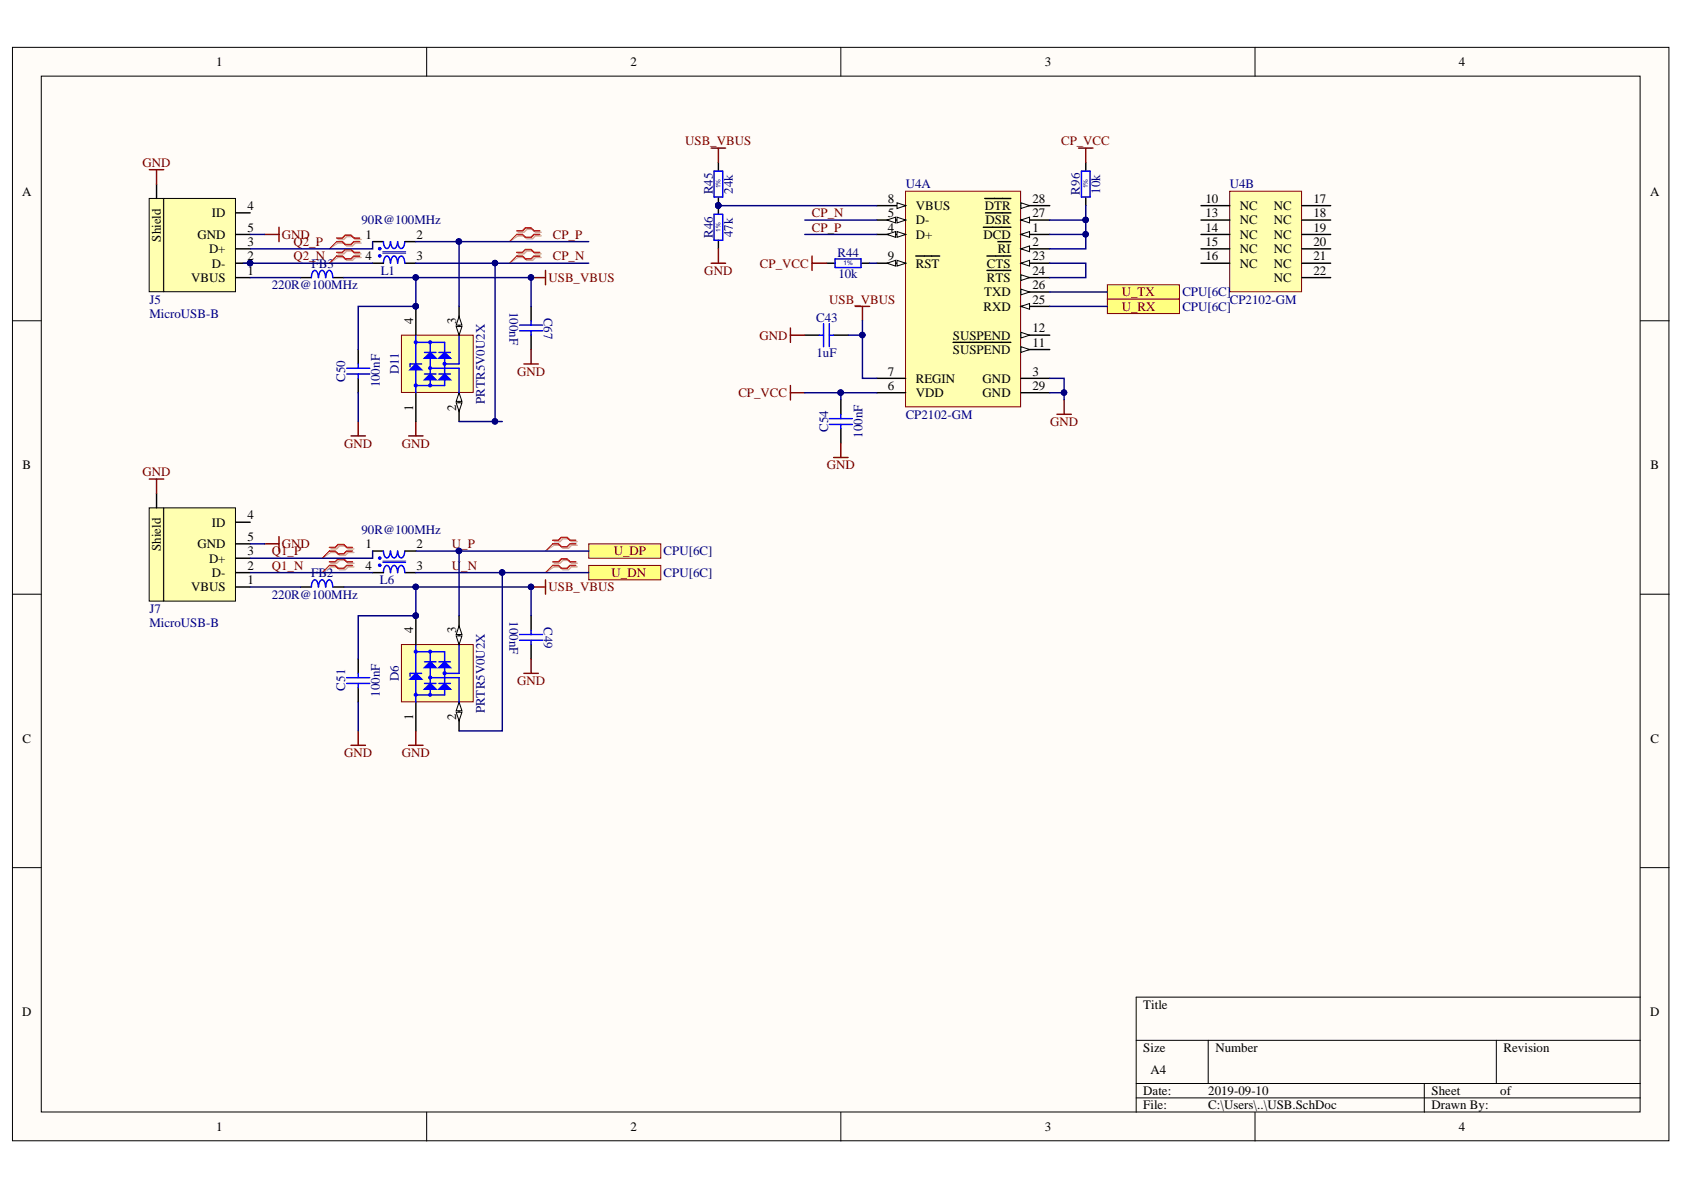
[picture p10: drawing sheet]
<svg xmlns="http://www.w3.org/2000/svg" width="297mm" height="210mm" viewBox="0 0 297 210" stroke-linecap="round" stroke-linejoin="round" font-family="sans-serif">
<defs><g id="words">
<g font-size="2.3">
<text x="38.1" y="11.7">1</text>
<text x="111.2" y="11.7">2</text>
<text x="184.3" y="11.7">3</text>
<text x="257.3" y="11.7">4</text>
<text x="3.9" y="34.5">A</text>
<text x="156.6" y="35.8">8</text>
<text x="182.1" y="35.8">28</text>
<text x="212.6" y="35.8">10</text>
<text x="231.7" y="35.8">17</text>
<text x="291.1" y="34.5">A</text>
<text x="37.4" y="38.3">ID</text>
<text x="43.6" y="40.8">5</text>
<text x="43.6" y="37">4</text>
<text x="156.6" y="40.8">4</text>
<text x="156.6" y="38.3">5</text>
<text x="161.5" y="39.6">D-</text>
<text x="161.5" y="37">VBUS</text>
<text x="173.7" y="37">DTR</text>
<text x="173.8" y="39.6">DSR</text>
<text x="182.1" y="40.8">1</text>
<text x="182.1" y="38.3">27</text>
<text x="212.6" y="38.3">13</text>
<text x="212.6" y="40.8">14</text>
<text x="218.7" y="37">NC</text>
<text x="218.7" y="39.6">NC</text>
<text x="224.7" y="37">NC</text>
<text x="224.7" y="39.6">NC</text>
<text x="231.7" y="38.3">18</text>
<text x="231.7" y="40.8">19</text>
<text x="28.4" y="42.6" transform="rotate(-90 28.4 42.6)">Shield</text>
<text x="34.8" y="42.1">GND</text>
<text x="36.9" y="44.7">D+</text>
<text x="37.4" y="47.2">D-</text>
<text x="43.6" y="45.9">2</text>
<text x="43.6" y="43.4">3</text>
<text x="64.4" y="42.1">1</text>
<text x="64.4" y="45.9">4</text>
<text x="73.5" y="45.9">3</text>
<text x="73.5" y="42.1">2</text>
<text x="156.6" y="45.9">9</text>
<text x="161.5" y="42.1">D+</text>
<text x="161.5" y="47.2">RST</text>
<text x="173.5" y="42.1">DCD</text>
<text x="174.1" y="47.2">CTS</text>
<text x="176" y="44.7">RI</text>
<text x="182.1" y="43.4">2</text>
<text x="182.1" y="45.9">23</text>
<text x="212.6" y="43.4">15</text>
<text x="212.6" y="45.9">16</text>
<text x="218.7" y="42.1">NC</text>
<text x="218.7" y="44.7">NC</text>
<text x="218.7" y="47.2">NC</text>
<text x="224.7" y="42.1">NC</text>
<text x="224.7" y="44.7">NC</text>
<text x="224.7" y="47.2">NC</text>
<text x="231.7" y="43.4">20</text>
<text x="231.7" y="45.9">21</text>
<text x="33.7" y="49.7">VBUS</text>
<text x="43.6" y="48.5">1</text>
<text x="173.6" y="52.3">TXD</text>
<text x="174.1" y="49.7">RTS</text>
<text x="182.1" y="48.5">24</text>
<text x="182.1" y="53.6">25</text>
<text x="182.1" y="51">26</text>
<text x="224.7" y="49.7">NC</text>
<text x="231.7" y="48.5">22</text>
<text x="72.9" y="57.1" transform="rotate(-90 72.9 57.1)">4</text>
<text x="80.5" y="57.1" transform="rotate(-90 80.5 57.1)">3</text>
<text x="168.1" y="59.9">SUSPEND</text>
<text x="173.5" y="54.8">RXD</text>
<text x="182.1" y="58.6">12</text>
<text x="168.1" y="62.4">SUSPEND</text>
<text x="182.1" y="61.2">11</text>
<text x="156.6" y="68.8">6</text>
<text x="156.6" y="66.2">7</text>
<text x="161.5" y="70">VDD</text>
<text x="161.5" y="67.5">REGIN</text>
<text x="173.3" y="67.5">GND</text>
<text x="173.3" y="70">GND</text>
<text x="182.1" y="66.2">3</text>
<text x="182.1" y="68.8">29</text>
<text x="72.9" y="72.4" transform="rotate(-90 72.9 72.4)">1</text>
<text x="80.5" y="72.4" transform="rotate(-90 80.5 72.4)">2</text>
<text x="4" y="82.8">B</text>
<text x="291.1" y="82.8">B</text>
<text x="37.4" y="92.9">ID</text>
<text x="43.6" y="95.4">5</text>
<text x="43.6" y="91.6">4</text>
<text x="28.4" y="97.2" transform="rotate(-90 28.4 97.2)">Shield</text>
<text x="34.8" y="96.7">GND</text>
<text x="36.9" y="99.2">D+</text>
<text x="37.4" y="101.8">D-</text>
<text x="43.6" y="100.5">2</text>
<text x="43.6" y="98">3</text>
<text x="64.4" y="96.7">1</text>
<text x="64.4" y="100.5">4</text>
<text x="73.5" y="100.5">3</text>
<text x="73.5" y="96.7">2</text>
<text x="33.7" y="104.3">VBUS</text>
<text x="43.6" y="103.1">1</text>
<text x="72.9" y="111.7" transform="rotate(-90 72.9 111.7)">4</text>
<text x="80.5" y="111.7" transform="rotate(-90 80.5 111.7)">3</text>
<text x="4" y="131">C</text>
<text x="72.9" y="127" transform="rotate(-90 72.9 127)">1</text>
<text x="80.5" y="127" transform="rotate(-90 80.5 127)">2</text>
<text x="291.1" y="131">C</text>
<text x="3.9" y="179.2">D</text>
<text x="201.7" y="177.9">Title</text>
<text x="291.1" y="179.2">D</text>
<text x="201.7" y="185.6">Size</text>
<text x="214.4" y="185.6">Number</text>
<text x="265.2" y="185.6">Revision</text>
<text x="202.9" y="189.4">A4</text>
<text x="201.7" y="193.2">Date:</text>
<text x="201.7" y="195.7">File:</text>
<text x="213.1" y="193.2">2019-09-10</text>
<text x="213.1" y="195.7">C:\Users\..\USB.SchDoc</text>
<text x="252.5" y="193.2">Sheet</text>
<text x="252.5" y="195.7">Drawn By:</text>
<text x="264.6" y="193.2">of</text>
<text x="38.1" y="199.5">1</text>
<text x="111.2" y="199.5">2</text>
<text x="184.3" y="199.5">3</text>
<text x="257.3" y="199.5">4</text>
</g>
<g font-size="2.3" fill="#800000">
<text x="25.1" y="29.4">GND</text>
<text x="120.9" y="25.6">USB_VBUS</text>
<text x="187.2" y="25.6">CP_VCC</text>
<text x="143.2" y="38.3">CP_N</text>
<text x="143.2" y="40.8">CP_P</text>
<text x="49.7" y="42.1">GND</text>
<text x="51.8" y="43.4">Q2_P</text>
<text x="51.8" y="45.9">Q2_N</text>
<text x="97.5" y="42.1">CP_P</text>
<text x="97.5" y="45.9">CP_N</text>
<text x="134" y="47.2">CP_VCC</text>
<text x="96.8" y="49.7">USB_VBUS</text>
<text x="124.2" y="48.5">GND</text>
<text x="146.3" y="53.6">USB_VBUS</text>
<text x="197.9" y="52.3">U_TX</text>
<text x="134" y="59.9">GND</text>
<text x="197.9" y="54.8">U_RX</text>
<text x="91.2" y="66.2">GND</text>
<text x="130.2" y="70">CP_VCC</text>
<text x="185.2" y="75.1">GND</text>
<text x="60.7" y="78.9">GND</text>
<text x="70.9" y="78.9">GND</text>
<text x="145.8" y="82.8">GND</text>
<text x="25.1" y="84">GND</text>
<text x="48" y="98">Q1_P</text>
<text x="48" y="100.5">Q1_N</text>
<text x="49.7" y="96.7">GND</text>
<text x="79.7" y="96.7">U_P</text>
<text x="79.7" y="100.5">U_N</text>
<text x="107.9" y="101.8">U_DN</text>
<text x="108.3" y="98">U_DP</text>
<text x="96.8" y="104.3">USB_VBUS</text>
<text x="91.2" y="120.8">GND</text>
<text x="60.7" y="133.5">GND</text>
<text x="70.9" y="133.5">GND</text>
</g>
<g font-size="2.3" fill="#000080">
<text x="125.7" y="34.3" transform="rotate(-90 125.7 34.3)">R45</text>
<text x="129.3" y="34.2" transform="rotate(-90 129.3 34.2)">24k</text>
<text x="159.8" y="33.2">U4A</text>
<text x="190.5" y="34.3" transform="rotate(-90 190.5 34.3)">R96</text>
<text x="194.1" y="34.2" transform="rotate(-90 194.1 34.2)">10k</text>
<text x="216.9" y="33.2">U4B</text>
<text x="63.8" y="39.6">90R@100MHz</text>
<text x="125.7" y="41.9" transform="rotate(-90 125.7 41.9)">R46</text>
<text x="129.3" y="41.8" transform="rotate(-90 129.3 41.8)">47k</text>
<text x="55" y="47.2">FB3</text>
<text x="147.7" y="45.4">R44</text>
<text x="26.3" y="53.6">J5</text>
<text x="48" y="51">220R@100MHz</text>
<text x="67.2" y="48.5">L1</text>
<text x="147.9" y="49">10k</text>
<text x="208.6" y="52.3">CPU[6C]</text>
<text x="216.9" y="53.6">CP2102-GM</text>
<text x="26.3" y="56.1">MicroUSB-B</text>
<text x="89.9" y="55" transform="rotate(90 89.9 55)">100nF</text>
<text x="95.9" y="56" transform="rotate(90 95.9 56)">C67</text>
<text x="143.9" y="56.9">C43</text>
<text x="208.6" y="54.8">CPU[6C]</text>
<text x="144" y="62.9">1uF</text>
<text x="60.9" y="67.3" transform="rotate(-90 60.9 67.3)">C50</text>
<text x="67" y="68.3" transform="rotate(-90 67 68.3)">100nF</text>
<text x="70.3" y="66" transform="rotate(-90 70.3 66)">D11</text>
<text x="85.5" y="71.3" transform="rotate(-90 85.5 71.3)">PRTR5V0U2X</text>
<text x="146.1" y="76.2" transform="rotate(-90 146.1 76.2)">C54</text>
<text x="152.1" y="77.2" transform="rotate(-90 152.1 77.2)">100nF</text>
<text x="159.8" y="73.8">CP2102-GM</text>
<text x="63.8" y="94.2">90R@100MHz</text>
<text x="54.9" y="101.8">FB2</text>
<text x="117" y="98">CPU[6C]</text>
<text x="117" y="101.8">CPU[6C]</text>
<text x="48" y="105.6">220R@100MHz</text>
<text x="67" y="103.1">L6</text>
<text x="26.3" y="108.1">J7</text>
<text x="26.3" y="110.7">MicroUSB-B</text>
<text x="89.9" y="109.5" transform="rotate(90 89.9 109.5)">100nF</text>
<text x="95.9" y="110.6" transform="rotate(90 95.9 110.6)">C49</text>
<text x="60.9" y="121.8" transform="rotate(-90 60.9 121.8)">C51</text>
<text x="67" y="122.9" transform="rotate(-90 67 122.9)">100nF</text>
<text x="70.3" y="120.1" transform="rotate(-90 70.3 120.1)">D6</text>
<text x="85.5" y="125.8" transform="rotate(-90 85.5 125.8)">PRTR5V0U2X</text>
</g>
<g font-size="1.1" fill="#000080">
<text x="127.1" y="33.2" transform="rotate(-90 127.1 33.2)">1%</text>
<text x="191.9" y="33.2" transform="rotate(-90 191.9 33.2)">1%</text>
<text x="127.1" y="40.8" transform="rotate(-90 127.1 40.8)">1%</text>
<text x="148.8" y="46.8">1%</text>
</g>
</g></defs>
<g fill="#fffcf8" stroke="#000" stroke-width=".18">
<path d="M2.2 8.4h292.2v192.8h-292.2z"/>
<path d="M7.3 13.4h282v182.7h-282z"/>
</g>
<g fill="none" stroke="#000" stroke-width=".18">
<path d="M75.3 8.4v5M148.3 8.4v5M221.4 8.4v5M2.2 56.6h5.1M289.3 56.6h5.1M2.2 104.8h5.1M289.3 104.8h5.1M2.2 153h5.1M289.3 153h5.1M289.3 175.9h-88.9v20.3M75.3 196.2v5.1M148.3 196.2v5.1"/>
<path d="M200.4 183.5h88.9M200.4 191.1h88.9M200.4 193.7h88.9M213.1 183.5v7.6M221.4 196.2v5.1M251.2 191.1v5.1M263.9 183.5v7.6"/>
</g>
<g fill="#ffffb0" stroke="#000" stroke-width=".18">
<path d="M26.3 35h2.5v16.5h-2.5z"/>
<path d="M28.9 35h12.6v16.5h-12.6z"/>
</g>
<path d="M27.6 32.5v2.5M41.6 37.5h2.5M41.6 49h2.5M41.6 46.4h2.5M41.6 43.9h2.5M41.6 41.4h2.5M53 49h1.9M58.7 49h1.9M63.2 61.7v2.5M63.2 66.7v2.6" fill="none" stroke="#000" stroke-width=".25"/>
<circle cx="44.1" cy="46.4" r=".48" fill="#000080" stroke="#000080" stroke-width=".18"/>
<path d="M26.3 29.9h2.6M27.6 29.9v2.6M46.7 41.4h2.5M49.2 40.1v2.5M61.9 76.9h2.6M63.2 74.4v2.5M72.1 76.9h2.5M73.4 74.4v2.5" fill="none" stroke="#800000" stroke-width=".25"/>
<path d="M56.1 49a1.15 1.15 0 0 0-.6-1.3 1.33 1.33 0 0 0-.6 1.3M57.4 49a1.15 1.15 0 0 0-.6-1.3 1.33 1.33 0 0 0-.6 1.3M58.7 49a1.15 1.15 0 0 0-.6-1.3 1.33 1.33 0 0 0-.6 1.3M61.2 65h4M61.2 66h4M63.2 64.2v.8M63.2 66v.7" fill="none" stroke="#00f" stroke-width=".25"/>
<path d="M159.7 33.7h20.3v38.1h-20.3z" fill="#ffffb0" stroke="#800000" stroke-width=".18"/>
<path d="M180.1 41.4h5.1" fill="none" stroke="#000" stroke-width=".25"/>
<path d="M180.1 41.4l1.5-.6v1.1z" fill="#fffcf8"/>
<path d="M180.1 41.4l1.5-.6v1.1z" fill="none" stroke="#000" stroke-width=".18"/>
<path d="M173.4 40.1h4.9M180.1 43.9h5.1" fill="none" stroke="#000" stroke-width=".25"/>
<path d="M180.1 43.9l1.5-.5v1z" fill="#fffcf8"/>
<path d="M180.1 43.9l1.5-.5v1z" fill="none" stroke="#000" stroke-width=".18"/>
<path d="M154.7 41.4h5M176 42.6h2.3M180.1 66.7h5.1" fill="none" stroke="#000" stroke-width=".25"/>
<path d="M158.2 40.8l1.5 .6-1.5 .5z" fill="#fffcf8"/>
<path d="M158.2 40.8l1.5 .6-1.5 .5z" fill="none" stroke="#000" stroke-width=".18"/>
<path d="M156.4 41.4l1.6-.6v1.1z" fill="#fffcf8"/>
<path d="M156.4 41.4l1.6-.6v1.1z" fill="none" stroke="#000" stroke-width=".18"/>
<path d="M154.7 38.8h5" fill="none" stroke="#000" stroke-width=".25"/>
<path d="M158.2 38.3l1.5 .5-1.5 .5z" fill="#fffcf8"/>
<path d="M158.2 38.3l1.5 .5-1.5 .5z" fill="none" stroke="#000" stroke-width=".18"/>
<path d="M156.4 38.8l1.6-.5v1z" fill="#fffcf8"/>
<path d="M156.4 38.8l1.6-.5v1z" fill="none" stroke="#000" stroke-width=".18"/>
<path d="M154.7 36.3h5M154.7 69.3h5M154.7 66.7h5" fill="none" stroke="#000" stroke-width=".25"/>
<path d="M158.2 35.8l1.5 .5-1.5 .5z" fill="#fffcf8"/>
<path d="M158.2 35.8l1.5 .5-1.5 .5z" fill="none" stroke="#000" stroke-width=".18"/>
<path d="M154.7 46.4h5" fill="none" stroke="#000" stroke-width=".25"/>
<path d="M158.2 45.9l1.5 .5-1.5 .5z" fill="#fffcf8"/>
<path d="M158.2 45.9l1.5 .5-1.5 .5z" fill="none" stroke="#000" stroke-width=".18"/>
<path d="M156.4 46.4l1.6-.5v1z" fill="#fffcf8"/>
<path d="M156.4 46.4l1.6-.5v1z" fill="none" stroke="#000" stroke-width=".18"/>
<path d="M161.5 45.2h4.2M180.1 61.7h5.1" fill="none" stroke="#000" stroke-width=".25"/>
<path d="M180.1 61.2l1.5 .5-1.5 .5z" fill="#fffcf8"/>
<path d="M180.1 61.2l1.5 .5-1.5 .5z" fill="none" stroke="#000" stroke-width=".18"/>
<path d="M180.1 59.1h5.1M168.1 60.4h10.2" fill="none" stroke="#000" stroke-width=".25"/>
<path d="M180.1 58.6l1.5 .5-1.5 .5z" fill="#fffcf8"/>
<path d="M180.1 58.6l1.5 .5-1.5 .5z" fill="none" stroke="#000" stroke-width=".18"/>
<path d="M180.1 46.4h5.1" fill="none" stroke="#000" stroke-width=".25"/>
<path d="M180.1 46.4l1.5-.5v1z" fill="#fffcf8"/>
<path d="M180.1 46.4l1.5-.5v1z" fill="none" stroke="#000" stroke-width=".18"/>
<path d="M174.1 45.2h4.2M180.1 49h5.1" fill="none" stroke="#000" stroke-width=".25"/>
<path d="M180.1 48.5l1.5 .5-1.5 .5z" fill="#fffcf8"/>
<path d="M180.1 48.5l1.5 .5-1.5 .5z" fill="none" stroke="#000" stroke-width=".18"/>
<path d="M174.1 47.7h4.2M180.1 54h5.1" fill="none" stroke="#000" stroke-width=".25"/>
<path d="M180.1 54l1.5-.5v1.1z" fill="#fffcf8"/>
<path d="M180.1 54l1.5-.5v1.1z" fill="none" stroke="#000" stroke-width=".18"/>
<path d="M180.1 51.5h5.1" fill="none" stroke="#000" stroke-width=".25"/>
<path d="M180.1 51l1.5 .5-1.5 .5z" fill="#fffcf8"/>
<path d="M180.1 51l1.5 .5-1.5 .5z" fill="none" stroke="#000" stroke-width=".18"/>
<path d="M180.1 38.8h5.1" fill="none" stroke="#000" stroke-width=".25"/>
<path d="M180.1 38.8l1.5-.5v1z" fill="#fffcf8"/>
<path d="M180.1 38.8l1.5-.5v1z" fill="none" stroke="#000" stroke-width=".18"/>
<path d="M173.8 37.5h4.5M180.1 36.3h5.1" fill="none" stroke="#000" stroke-width=".25"/>
<path d="M180.1 35.8l1.5 .5-1.5 .5z" fill="#fffcf8"/>
<path d="M180.1 35.8l1.5 .5-1.5 .5z" fill="none" stroke="#000" stroke-width=".18"/>
<path d="M173.7 35h4.6M180.1 69.3h5.1" fill="none" stroke="#000" stroke-width=".25"/>
<path d="M216.9 33.7h12.7v17.8h-12.7z" fill="#ffffb0" stroke="#800000" stroke-width=".18"/>
<path d="M211.8 36.3h5.1M211.8 38.8h5.1M229.6 36.3h5.1M229.6 38.8h5.1M211.8 41.4h5.1M211.8 43.9h5.1M211.8 46.4h5.1M229.6 41.4h5.1M229.6 43.9h5.1M229.6 46.4h5.1M229.6 49h5.1" fill="none" stroke="#000" stroke-width=".25"/>
<path d="M186.4 73.1h2.6M187.7 70.5v2.6" fill="none" stroke="#800000" stroke-width=".25"/>
<g fill="#ffff80" stroke="#800000" stroke-width=".18">
<path d="M195.3 50.2h12.7v2.6h-12.7z" fill-rule="evenodd"/>
<path d="M195.3 52.8h12.7v2.5h-12.7z" fill-rule="evenodd"/>
</g>
<g fill="none" stroke="#000" stroke-width=".25">
<path d="M126.7 28.7v1.5M126.7 34.8v3M65.7 46.4h1.9M65.7 42.6h1.9M71.4 46.4h2M71.4 42.6h2M93.7 54v2.6M93.7 59.1v2.6M126.7 42.4v1.5M145.8 46.4h1.5M151.9 46.4h1.5M148.3 70.5v2.6"/>
<path d="M148.3 75.6v2.6"/>
</g>
<g fill="none" stroke="#00f" stroke-width=".25">
<path d="M126 30.2h1.5v4.6h-1.5zM126 37.8h1.5v4.6h-1.5zM68.9 46.4a1.15 1.15 0 0 0-.6-1.2 1.33 1.33 0 0 0-.7 1.2M68.9 42.6a1.12 1.12 0 0 1-.6 1.2 1.08 1.08 0 0 1-.7-1.2M70.1 46.4a1.15 1.15 0 0 0-.6-1.2 1.33 1.33 0 0 0-.6 1.2M70.1 42.6a1.12 1.12 0 0 1-.6 1.2 1.08 1.08 0 0 1-.6-1.2M71.4 46.4a1.15 1.15 0 0 0-.6-1.2 1.32 1.32 0 0 0-.7 1.2M71.4 42.6a1.12 1.12 0 0 1-.6 1.2 1.07 1.07 0 0 1-.7-1.2M91.6 58.4h4.1M91.6 57.3h4.1M93.7 56.6v.7M93.7 58.4v.7"/>
<path d="M147.3 45.7h4.6v1.5h-4.6zM146.3 73.8h4M146.3 74.9h4M148.3 73.1v.7M148.3 74.9v.7"/>
</g>
<path d="M125.4 26.1h2.6M126.7 26.1v2.6M93.7 49h2.5M96.2 47.7v2.5M125.4 46.4h2.6M126.7 43.9v2.5M92.4 64.2h2.6M93.7 61.7v2.5M148.3 78.2v2.5M147 80.7h2.6" fill="none" stroke="#800000" stroke-width=".25"/>
<g fill="#000080" stroke="#000080" stroke-width=".18">
<circle cx="126.7" cy="36.2" r=".48"/>
<circle cx="93.7" cy="48.9" r=".48"/>
</g>
<path d="M67.5 44.7h4.1M67.5 44.4h4.1" fill="none" stroke="#00f" stroke-width=".18"/>
<g fill="#00f" stroke="#00f" stroke-width=".18">
<circle cx="67" cy="43.9" r=".23"/>
<circle cx="67" cy="45.1" r=".23"/>
</g>
<g fill="#ffffb0" stroke="#000" stroke-width=".18">
<path d="M26.3 89.6h2.5v16.4h-2.5z"/>
<path d="M28.9 89.6h12.6v16.4h-12.6z"/>
</g>
<path d="M27.6 87v2.6M41.6 98.5h2.5M41.6 95.9h2.5M41.6 92.1h2.5M41.6 103.5h2.5M41.6 101h2.5" fill="none" stroke="#000" stroke-width=".25"/>
<path d="M26.3 84.5h2.6M27.6 84.5v2.5" fill="none" stroke="#800000" stroke-width=".25"/>
<path d="M70.8 113.7h12.7v10.1h-12.7z" fill="#ffffb0" stroke="#800000" stroke-width=".18"/>
<path d="M81 123.8v5.1" fill="none" stroke="#000" stroke-width=".25"/>
<path d="M81 123.8l.5 1.6h-1z" fill="#fffcf8"/>
<path d="M81 123.8l.5 1.6h-1z" fill="none" stroke="#000" stroke-width=".18"/>
<path d="M80.5 125.6h1l-.5 1.5z" fill="#fffcf8"/>
<path d="M80.5 125.6h1l-.5 1.5z" fill="none" stroke="#000" stroke-width=".18"/>
<path d="M73.4 123.8v5.1" fill="none" stroke="#000" stroke-width=".25"/>
<path d="M73.4 113.7v10.1" fill="none" stroke="#00f" stroke-width=".25"/>
<path d="M72.3 119.8l1.1-1 1 1z" fill="#00f"/>
<path d="M72.3 119.8l1.1-1 1 1zM72.3 118.8h2.1M73.4 122.6h5" fill="none" stroke="#00f" stroke-width=".25"/>
<path d="M74.9 121.6l1-1 1 1z" fill="#00f"/>
<path d="M75.9 115v7.6M74.9 121.6l1-1 1 1zM74.9 120.6h2" fill="none" stroke="#00f" stroke-width=".25"/>
<path d="M74.9 117.8l1-1.1 1 1.1z" fill="#00f"/>
<path d="M74.9 117.8l1-1.1 1 1.1zM74.9 116.7h2" fill="none" stroke="#00f" stroke-width=".25"/>
<path d="M77.4 121.6l1-1 1 1z" fill="#00f"/>
<path d="M78.4 115v7.6M77.4 121.6l1-1 1 1zM77.4 120.6h2" fill="none" stroke="#00f" stroke-width=".25"/>
<path d="M77.4 117.8l1-1.1 1 1.1z" fill="#00f"/>
<g fill="none" stroke="#00f" stroke-width=".25">
<path d="M73.4 115h5M75.9 119.5h5.1v4.3M77.4 117.8l1-1.1 1 1.1zM77.4 116.7h2M81 113.7v5.1h-2.6"/>
<circle cx="73.3" cy="114.9" r=".23"/>
<circle cx="75.9" cy="114.9" r=".23"/>
<circle cx="75.9" cy="119.5" r=".23"/>
<circle cx="78.4" cy="118.7" r=".23"/>
<circle cx="73.3" cy="122.6" r=".23"/>
<circle cx="75.9" cy="122.6" r=".23"/>
</g>
<path d="M81 108.6v5.1" fill="none" stroke="#000" stroke-width=".25"/>
<path d="M80.5 112.2h1l-.5 1.5z" fill="#fffcf8"/>
<path d="M80.5 112.2h1l-.5 1.5z" fill="none" stroke="#000" stroke-width=".18"/>
<path d="M81 110.4l.5 1.5h-1z" fill="#fffcf8"/>
<path d="M81 110.4l.5 1.5h-1z" fill="none" stroke="#000" stroke-width=".18"/>
<path d="M65.7 97.2h1.9M71.4 97.2h2M53 103.5h1.9M58.7 103.5h1.9M63.2 116.2v2.6M65.7 101h1.9M71.4 101h2M73.4 108.6v5.1M93.7 108.6v2.6M93.7 113.7v2.5M63.2 121.3v2.5" fill="none" stroke="#000" stroke-width=".25"/>
<g fill="#000080" stroke="#000080" stroke-width=".18">
<circle cx="73.3" cy="108.6" r=".48"/>
<circle cx="93.7" cy="103.5" r=".48"/>
</g>
<g fill="none" stroke="#00f" stroke-width=".25">
<path d="M68.9 97.2a1.12 1.12 0 0 1-.6 1.2 1.08 1.08 0 0 1-.7-1.2M70.1 97.2a1.12 1.12 0 0 1-.6 1.2 1.08 1.08 0 0 1-.6-1.2M71.4 97.2a1.12 1.12 0 0 1-.6 1.2 1.07 1.07 0 0 1-.7-1.2M56.1 103.5a1.15 1.15 0 0 0-.6-1.2 1.33 1.33 0 0 0-.6 1.2M57.4 103.5a1.15 1.15 0 0 0-.6-1.2 1.33 1.33 0 0 0-.6 1.2M58.7 103.5a1.15 1.15 0 0 0-.6-1.2 1.33 1.33 0 0 0-.6 1.2M61.2 119.5h4M63.2 118.8v.7M68.9 101a1.15 1.15 0 0 0-.6-1.3 1.33 1.33 0 0 0-.7 1.3M70.1 101a1.15 1.15 0 0 0-.6-1.3 1.33 1.33 0 0 0-.6 1.3M71.4 101a1.15 1.15 0 0 0-.6-1.3 1.32 1.32 0 0 0-.7 1.3M72.3 118.8v.5"/>
<path d="M91.6 112.9h4.1M91.6 111.9h4.1M93.7 111.2v.7M93.7 112.9v.8M61.2 120.6h4M63.2 120.6v.7"/>
</g>
<path d="M46.7 95.9h2.5M49.2 94.7v2.5M92.4 118.8h2.6M93.7 103.5h2.5M93.7 116.2v2.6M96.2 102.3v2.5M61.9 131.5h2.6M63.2 128.9v2.6M72.1 131.5h2.5M73.4 128.9v2.6" fill="none" stroke="#800000" stroke-width=".25"/>
<path d="M67.5 99.2h4.1M67.5 99h4.1" fill="none" stroke="#00f" stroke-width=".18"/>
<g fill="#00f" stroke="#00f" stroke-width=".18">
<circle cx="67" cy="98.4" r=".23"/>
<circle cx="67" cy="99.7" r=".23"/>
</g>
<path d="M70.8 59.1h12.7v10.1h-12.7z" fill="#ffffb0" stroke="#800000" stroke-width=".18"/>
<path d="M81 69.3v5.1" fill="none" stroke="#000" stroke-width=".25"/>
<path d="M81 69.3l.5 1.5h-1z" fill="#fffcf8"/>
<path d="M81 69.3l.5 1.5h-1z" fill="none" stroke="#000" stroke-width=".18"/>
<path d="M80.5 71.1h1l-.5 1.5z" fill="#fffcf8"/>
<path d="M80.5 71.1h1l-.5 1.5z" fill="none" stroke="#000" stroke-width=".18"/>
<path d="M73.4 69.3v5.1" fill="none" stroke="#000" stroke-width=".25"/>
<path d="M73.4 59.1v10.2" fill="none" stroke="#00f" stroke-width=".25"/>
<path d="M72.3 65.2l1.1-1 1 1z" fill="#00f"/>
<path d="M72.3 65.2l1.1-1 1 1zM72.3 64.2h2.1M73.4 68h5" fill="none" stroke="#00f" stroke-width=".25"/>
<path d="M74.9 67l1-1 1 1z" fill="#00f"/>
<path d="M74.9 67l1-1 1 1zM74.9 66h2M75.9 60.4v7.6" fill="none" stroke="#00f" stroke-width=".25"/>
<path d="M74.9 63.2l1-1 1 1z" fill="#00f"/>
<path d="M74.9 63.2l1-1 1 1zM74.9 62.2h2" fill="none" stroke="#00f" stroke-width=".25"/>
<path d="M77.4 67l1-1 1 1z" fill="#00f"/>
<path d="M77.4 67l1-1 1 1zM77.4 66h2M78.4 60.4v7.6" fill="none" stroke="#00f" stroke-width=".25"/>
<path d="M77.4 63.2l1-1 1 1z" fill="#00f"/>
<g fill="none" stroke="#00f" stroke-width=".25">
<path d="M81 59.1v5.1h-2.6M73.4 60.4h5M75.9 65h5.1v4.3M77.4 63.2l1-1 1 1zM77.4 62.2h2"/>
<circle cx="73.3" cy="60.4" r=".23"/>
<circle cx="73.3" cy="68" r=".23"/>
<circle cx="75.9" cy="60.4" r=".23"/>
<circle cx="75.9" cy="68" r=".23"/>
<circle cx="75.9" cy="64.9" r=".23"/>
<circle cx="78.4" cy="64.2" r=".23"/>
</g>
<path d="M81 54v5.1" fill="none" stroke="#000" stroke-width=".25"/>
<path d="M80.5 57.6h1l-.5 1.5z" fill="#fffcf8"/>
<path d="M80.5 57.6h1l-.5 1.5z" fill="none" stroke="#000" stroke-width=".18"/>
<path d="M81 55.8l.5 1.5h-1z" fill="#fffcf8"/>
<path d="M81 55.8l.5 1.5h-1z" fill="none" stroke="#000" stroke-width=".18"/>
<path d="M73.4 54v5.1M142 59.1h2.5M147 59.1h2.6" fill="none" stroke="#000" stroke-width=".25"/>
<circle cx="73.3" cy="54" r=".48" fill="#000080" stroke="#000080" stroke-width=".18"/>
<path d="M144.5 59.1h.8M145.3 57.1v4.1M146.3 57.1v4.1M146.3 59.1h.7M72.3 64.2v.5" fill="none" stroke="#00f" stroke-width=".25"/>
<path d="M139.4 57.9v2.5M139.4 59.1h2.6M150.9 54h2.5M152.1 54v2.6" fill="none" stroke="#800000" stroke-width=".25"/>
<g fill="none" stroke="#d0a19e" stroke-width=".25">
<path d="M59.6 42.2h1l.6-.5h1l.5 .5h1M59.6 42.9h1l.6 .5h1l.5-.5h1M59.6 44.8h1l.6-.5h1l.5 .5h1M59.6 45.4h1l.6 .5h1l.5-.5h1M91.4 41h1l.5-.5h1l.5 .5h1.1M91.4 41.6h1l.5 .5h1l.5-.5h1.1M91.4 44.8h1l.5-.5h1l.5 .5h1.1M91.4 45.4h1l.5 .5h1l.5-.5h1.1M58.4 96.8h1l.5-.5h1l.5 .5h1M58.4 97.5h1l.5 .5h1l.5-.5h1M58.4 99.4h1l.5-.6h1l.5 .6h1M58.4 100h1l.5 .5h1l.5-.5h1"/>
<path d="M97.7 95.5h1.1l.5-.5h1l.5 .5h1M97.7 96.2h1.1l.5 .5h1l.5-.5h1M97.7 99.4h1.1l.5-.6h1l.5 .6h1M97.7 100h1.1l.5 .5h1l.5-.5h1"/>
</g>
<path d="M59.6 42.9l-1.5 1M59.6 45.4l-1.5 1M91.4 41.6l-1.5 1M91.4 45.4l-1.5 1M58.4 97.5l-1.6 1M58.4 100l-1.6 1M97.7 96.2l-1.5 1M97.7 100l-1.5 1" fill="none" stroke="#d0a19e" stroke-width=".18"/>
<g fill="none" stroke="#f00" stroke-width=".25">
<path d="M59.4 42h1l.5-.5h1l.5 .5h1M59.4 42.6h1l.5 .5h1l.5-.5h1M59.4 44.5h1l.5-.5h1l.5 .5h1M59.4 45.2h1l.5 .5h1l.5-.5h1M91.1 40.7h1.1l.5-.5h1l.5 .5h1M91.1 41.4h1.1l.5 .5h1l.5-.5h1M91.1 44.5h1.1l.5-.5h1l.5 .5h1M91.1 45.2h1.1l.5 .5h1l.5-.5h1M58.1 96.6h1l.5-.5h1l.6 .5h1M58.1 97.2h1l.5 .5h1l.6-.5h1M58.1 99.1h1l.5-.5h1l.6 .5h1M58.1 99.7h1l.5 .5h1l.6-.5h1"/>
<path d="M97.5 95.3h1l.5-.5h1l.5 .5h1.1M97.5 95.9h1l.5 .5h1l.5-.5h1.1M97.5 99.1h1l.5-.5h1l.5 .5h1.1M97.5 99.7h1l.5 .5h1l.5-.5h1.1"/>
</g>
<path d="M59.4 42.6l-1.3 1.3M59.4 45.2l-1.3 1.2M91.1 41.4l-1.2 1.2M91.1 45.2l-1.2 1.2M58.1 97.2l-1.3 1.3M58.1 99.7l-1.3 1.3M97.5 95.9l-1.3 1.3M97.5 99.7l-1.3 1.3" fill="none" stroke="#f00" stroke-width=".18"/>
<g fill="#ffff80" stroke="#800000" stroke-width=".18">
<path d="M103.8 95.9h12.8v2.6h-12.8z" fill-rule="evenodd"/>
<path d="M103.8 99.7h12.8v2.6h-12.8z" fill-rule="evenodd"/>
</g>
<path d="M190.2 26.1h2.6M191.5 26.1v2.6M143.2 45.2v2.5M143.2 46.4h2.6M139.4 68v2.5M139.4 69.3h2.6" fill="none" stroke="#800000" stroke-width=".25"/>
<path d="M191.5 28.7v1.5M191.5 34.8v1.5" fill="none" stroke="#000" stroke-width=".25"/>
<path d="M190.8 30.2h1.5v4.6h-1.5z" fill="none" stroke="#00f" stroke-width=".25"/>
<g fill="none" stroke="#000080" stroke-width=".25">
<path d="M126.7 36.3h28M142 38.8h12.7M185.2 38.8h6.3M191.5 36.3v7.6h-6.3M42.9 46.4h22.8M44.1 49h8.9M44.1 41.4h2.6M60.6 49h12.8v5h-10.2v7.7M65.7 42.6v1.3h-21.6M73.4 46.4h30.4M73.4 49h20.3v5M73.4 42.6h7.6"/>
<path d="M87.3 46.4v28M103.8 42.6h-22.8v11.4M142 41.4h12.7M152.1 56.6v2.5h-2.5M152.1 59.1v7.6h2.6M153.4 46.4h1.3M185.2 46.4h6.3v2.6h-6.3M185.2 41.4h6.3M185.2 54h10.1M185.2 51.5h10.1M63.2 69.3v5.1M81 74.4h7.6"/>
<path d="M142 69.3h12.7M148.3 69.3v1.2M185.2 69.3h2.5v1.2M185.2 66.7h2.5v2.6M44.1 95.9h2.6M65.7 97.2v1.3h-21.6M73.4 97.2h30.4M81 97.2v11.4M44.1 103.5h8.9M44.1 101h21.6M60.6 103.5h12.8v5.1h-10.2v7.6M73.4 103.5h20.3v5.1"/>
<path d="M73.4 101h30.4M88.6 101v27.9h-7.6M63.2 123.8v5.1"/>
</g>
<g fill="#000080" stroke="#000080" stroke-width=".18">
<circle cx="73.3" cy="48.9" r=".48"/>
<circle cx="73.3" cy="54" r=".48"/>
<circle cx="87.3" cy="46.4" r=".48"/>
<circle cx="187.7" cy="69.2" r=".48"/>
<circle cx="148.3" cy="69.2" r=".49"/>
<circle cx="126.7" cy="36.2" r=".48"/>
<circle cx="93.7" cy="48.9" r=".48"/>
<circle cx="73.3" cy="103.5" r=".48"/>
<circle cx="73.3" cy="108.6" r=".48"/>
<circle cx="93.7" cy="103.5" r=".48"/>
<circle cx="88.6" cy="101" r=".48"/>
<circle cx="80.9" cy="97.2" r=".49"/>
<circle cx="152.1" cy="59.1" r=".48"/>
<circle cx="80.9" cy="42.6" r=".49"/>
<circle cx="44.1" cy="46.4" r=".48"/>
<circle cx="87.3" cy="74.3" r=".48"/>
<circle cx="191.5" cy="41.3" r=".48"/>
<circle cx="191.5" cy="38.8" r=".48"/>
</g>
<use href="#words"/>
</svg>
